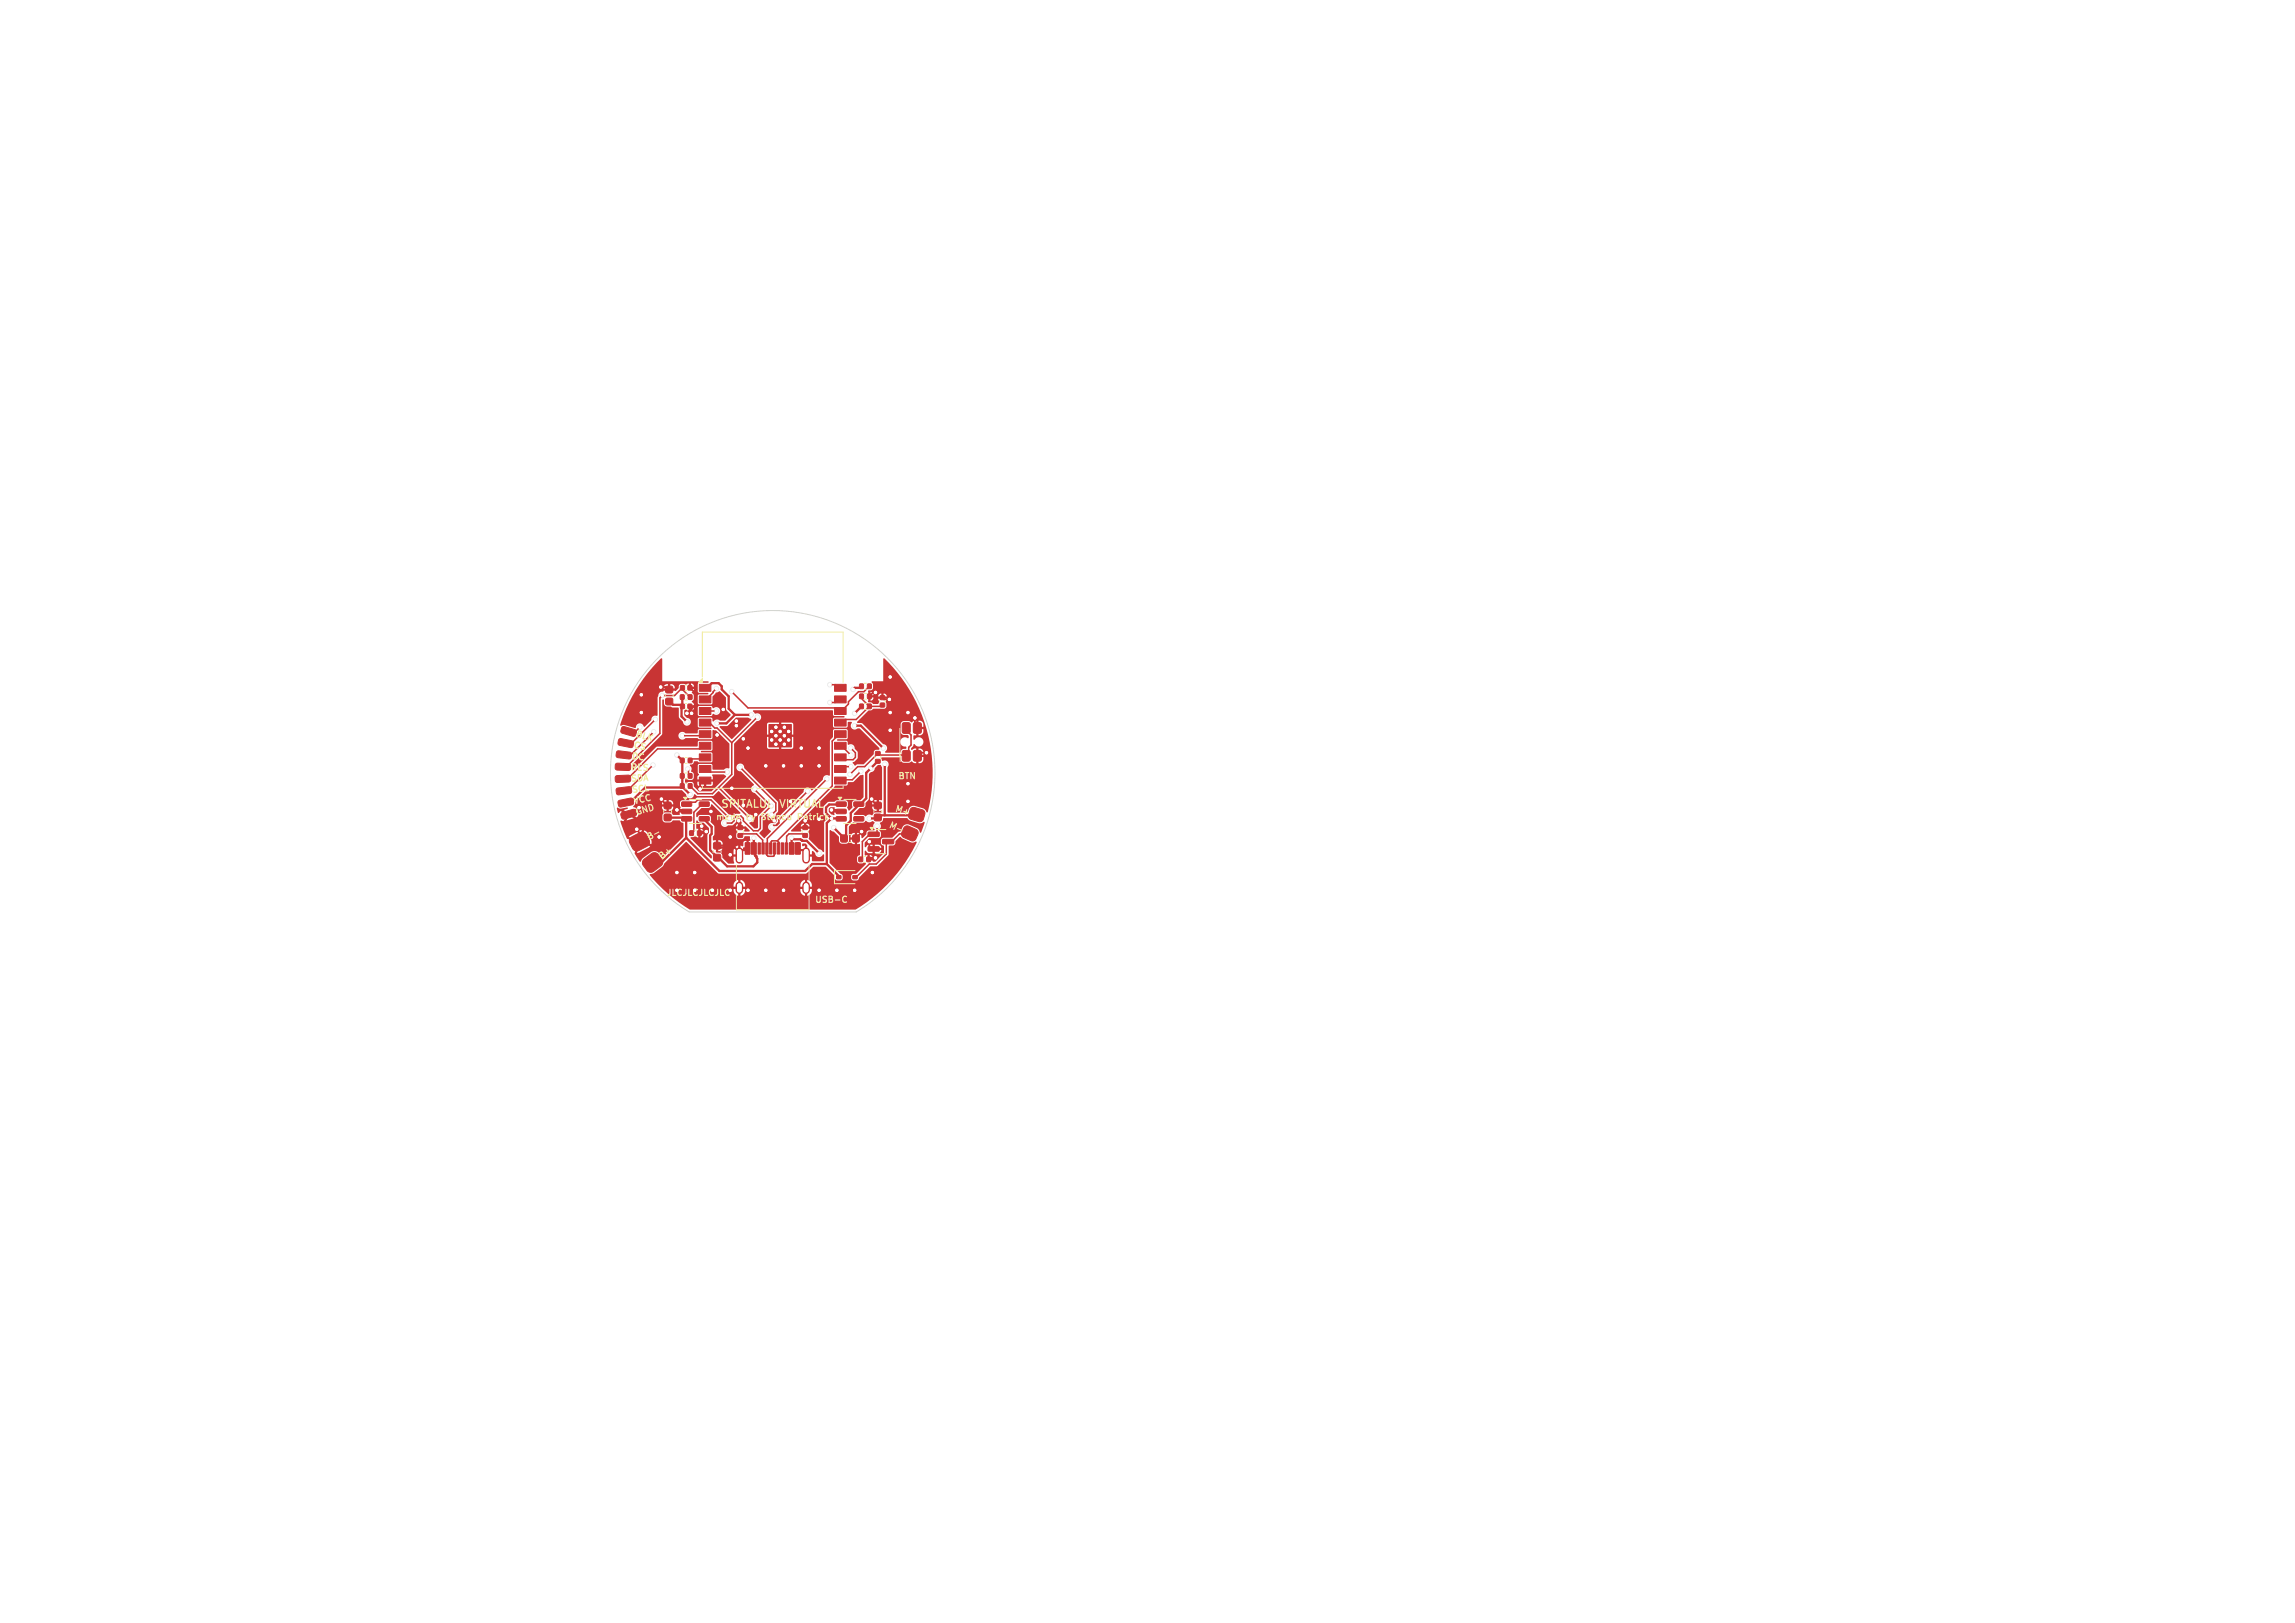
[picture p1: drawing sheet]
<svg xmlns="http://www.w3.org/2000/svg" width="297mm" height="210mm" viewBox="0 0 297 210" stroke-linecap="round" stroke-linejoin="round" font-family="sans-serif">
<defs><g id="words">
<g font-size="1.4" fill="#fff">
<text x="93.2" y="104.8">SPITALUL</text>
<text x="101" y="104.8">VIRTUAL</text>
</g>
<g font-size="1.1" fill="#f2eda1">
<text x="82.1" y="95.5" transform="rotate(16 82.1 95.5)">BLK</text>
<text x="81.5" y="99.9" transform="rotate(2 81.5 99.9)">RES</text>
<text x="81.6" y="101.4" transform="rotate(-2 81.6 101.4)">SDA</text>
<text x="81.6" y="98.4" transform="rotate(7 81.6 98.4)">DC</text>
<text x="81.8" y="97" transform="rotate(11 81.8 97)">CS</text>
<text x="116.1" y="101">BTN</text>
<text x="81.7" y="102.8" transform="rotate(-7 81.7 102.8)">SCL</text>
<text x="82.3" y="105.7" transform="rotate(-16 82.3 105.7)">GND</text>
<text x="114.8" y="107.2" transform="rotate(24 114.8 107.2)">M-</text>
<text x="115.6" y="105.2" transform="rotate(16 115.6 105.2)">M+</text>
<text x="84" y="109" transform="rotate(-27 84 109)">B-</text>
<text x="85.6" y="111.5" transform="rotate(-37 85.6 111.5)">B+</text>
<text x="105.4" y="117">USB-C</text>
</g>
<g font-size="1.1" fill="#fff">
<text x="82" y="104.3" transform="rotate(-11 82 104.3)">VCC</text>
<text x="92.5" y="106.3">made</text>
<text x="96.6" y="106.3">by</text>
<text x="98.9" y="106.3">Stancu</text>
<text x="103.8" y="106.3">Patrick</text>
<text x="86.1" y="116.1">JLCJLCJLCJLC</text>
</g>
</g></defs>
<g fill="#c83434" stroke="#c83434" stroke-width=".13">
<path d="M95.5 107.9h.6v.4h-.6z"/>
<path d="M95.5 106.9h.6v.4h-.6z"/>
<path d="M113.2 105.4l.2-.1 .6 .1 .1 .1-.1 .7h-.2h-.6l-.1-.2z"/>
<path d="M113.2 103.8h.2h.6l.1 .2-.1 .6-.2 .1-.6-.1-.1-.2z"/>
<path d="M108.3 113.3h.5v.4h-.5z"/>
<path d="M110.4 113.3h.5v.4h-.5z"/>
<path d="M92.4 110.6l.1-.1 .7 .1 .1 .2-.1 .6h-.1h-.7l-.1-.2z"/>
<path d="M92.4 109h.1h.7l.1 .2-.1 .6-.1 .1-.7-.1-.1-.1z"/>
<path d="M108.8 108.1l.2-.1 .6 .1 .1 .1-.1 .7-.1 .1-.7-.1v-.1z"/>
<path d="M110.4 108.1l.1-.1 .7 .1v.1v.7l-.2 .1-.6-.1-.1-.1z"/>
<path d="M88.1 89.9h.4v.6h-.4z"/>
<path d="M89.1 89.9h.4v.6h-.4z"/>
<path d="M88.1 98.1h.4v.6h-.4z"/>
<path d="M89.1 98.1h.4v.6h-.4z"/>
<path d="M83.3 111.3l1-.9 .5-.1 .4 .3 .5 .7 .1 .3-.3 .4-.9 .8-.5 .1-.4-.3-.5-.7-.1-.3z"/>
<path d="M81.6 108.4l1.2-.7h.5l.3 .2 .4 .8v.5l-.3 .3-1 .6h-.5l-.3-.3-.4-.9v-.3z"/>
<path d="M88.1 100.1h.4v.6h-.4z"/>
<path d="M89.1 100.1h.4v.6h-.4z"/>
<path d="M86.2 90.4l.2-.1 .6 .1 .1 .1-.1 .7h-.2h-.6l-.1-.2z"/>
<path d="M86.2 88.8h.2h.6l.1 .2-.1 .6-.2 .1-.6-.1-.1-.2z"/>
<path d="M88.1 91.1h.5v.6h-.5z"/>
<path d="M89 91.1h.5v.6h-.5z"/>
<path d="M96.4 109.1h.7v1.4h-.7z"/>
<path d="M97.2 109.1h.6v1.4h-.6z"/>
<path d="M98.6 109.1h.3v1.4h-.3z"/>
<path d="M99.6 109.1h.3v1.4h-.3z"/>
<path d="M100.1 109.1h.3v1.4h-.3z"/>
<path d="M101.1 109.1h.3v1.4h-.3z"/>
<path d="M102.1 109.1h.7v1.4h-.7z"/>
<path d="M103 109.1h.5v1.4h-.5z"/>
<path d="M101.6 109.1h.3v1.4h-.3z"/>
<path d="M100.6 109.1h.3v1.4h-.3z"/>
<path d="M99.1 109.1h.3v1.4h-.3z"/>
<path d="M98.1 109.1h.3v1.4h-.3z"/>
<path d="M103.9 107.9h.6v.4h-.6z"/>
<path d="M103.9 106.9h.6v.4h-.6z"/>
<path d="M88.1 101.4h.4v.6h-.4z"/>
<path d="M89.1 101.4h.4v.6h-.4z"/>
<path d="M113.9 91h.6v.5h-.6z"/>
<path d="M113.9 90h.6v.5h-.6z"/>
<path d="M111.3 88.5h.4v.6h-.4z"/>
<path d="M112.3 88.5h.4v.6h-.4z"/>
<path d="M113.3 98.3h.6v.4h-.6z"/>
<path d="M113.3 97.3h.6v.4h-.6z"/>
<path d="M88.2 103.8h1.2l.1 .1v.4l-.1 .1-1.1-.1-.1-.1z"/>
<path d="M88.2 104.7h1.2l.1 .1v.4l-.1 .1h-1.1l-.1-.2z"/>
<path d="M88.2 105.7h1.2l.1 .1v.4h-.1h-1.1l-.1-.1z"/>
<path d="M90.5 105.7h1.2l.1 .1v.4h-.1h-1.1l-.1-.1z"/>
<path d="M90.5 103.8h1.2l.1 .1v.4l-.1 .1-1.1-.1-.1-.1z"/>
<path d="M116.8 97.2l.2-.1 .7 .1 .1 .2-.1 1-.1 .1-.8-.1v-.1z"/>
<path d="M116.8 93.6l.2-.1 .7 .1 .1 .1-.1 1.1-.1 .1-.8-.1v-.1z"/>
<path d="M118.3 97.2l.1-.1 .8 .1v.2v1l-.2 .1-.7-.1-.1-.1z"/>
<path d="M118.3 93.6l.1-.1 .8 .1v.1v1.1l-.2 .1-.7-.1-.1-.1z"/>
<path d="M88.1 88.7h.5v.6h-.5z"/>
<path d="M89 88.7h.5v.6h-.5z"/>
<path d="M112.4 107.7h1.3l.1 .1v.4h-.1h-1.3l-.1-.1z"/>
<path d="M112.4 109.6h1.3l.1 .1v.4h-.1h-1.3l-.1-.1z"/>
<path d="M114.2 108.6h1.4l.1 .2v.3l-.2 .1h-1.2l-.1-.1z"/>
<path d="M111.3 89.8h.4v.6h-.4z"/>
<path d="M112.3 89.8h.4v.6h-.4z"/>
<path d="M89.3 107.5h.4v.6h-.4z"/>
<path d="M90.3 107.5h.4v.6h-.4z"/>
<path d="M86 105.4l.1-.1 .7 .1 .1 .1-.1 .7h-.1h-.7l-.1-.2z"/>
<path d="M86 103.8h.1h.7l.1 .2-.1 .6-.1 .1-.7-.1-.1-.2z"/>
<path d="M111.3 91.1h.4v.6h-.4z"/>
<path d="M112.3 91.1h.4v.6h-.4z"/>
<path d="M117.9 104.6l.4-.1 1.3 .4 .1 .4-.3 .9-.4 .1-1.3-.4-.1-.4z"/>
<path d="M117.1 107l.4-.1 1.2 .6 .1 .4-.4 .8-.4 .1-1.2-.6-.1-.4z"/>
<path d="M80.4 105.2l1.6-.5 .2 .1 .2 .6-.2 .2-1.5 .4-.3-.2-.1-.4z"/>
<path d="M80.1 103.6l1.6-.3 .2 .1 .1 .5-.2 .2-1.5 .3-.3-.2v-.4z"/>
<path d="M79.8 102.1l.2-.1 1.5-.2 .2 .1v.6l-.2 .2-1.5 .1-.2-.2z"/>
<path d="M79.7 100.4h.2l1.5-.1 .2 .2v.5l-.2 .2h-1.6l-.2-.2z"/>
<path d="M79.7 98.8l.2-.1 1.6 .1 .1 .2v.5l-.3 .2-1.5-.1-.2-.2z"/>
<path d="M79.9 97.2l.2-.1 1.5 .3 .1 .1v.6l-.3 .1-1.5-.2-.2-.3z"/>
<path d="M80.1 95.7l.3-.1 1.5 .3 .1 .2-.1 .5-.3 .1-1.5-.3-.1-.2z"/>
<path d="M80.5 94.1l.3-.1 1.5 .5 .1 .1-.2 .6-.3 .1-1.5-.5-.1-.2z"/>
<path d="M108.2 103.8h1.2l.1 .1v.4l-.1 .1-1.1-.1-.1-.1z"/>
<path d="M108.2 104.7h1.2l.1 .1v.4l-.1 .1h-1.1l-.1-.2z"/>
<path d="M108.2 105.7h1.2l.1 .1v.4h-.1h-1.1l-.1-.1z"/>
<path d="M110.5 105.7h1.2l.1 .1v.4h-.1h-1.1l-.1-.1z"/>
<path d="M110.5 103.8h1.2l.1 .1v.4l-.1 .1-1.1-.1-.1-.1z"/>
<path d="M111.2 110.9h.4v.6h-.4z"/>
<path d="M112.2 110.9h.4v.6h-.4z"/>
<path d="M90.5 88.5h1.5v.9h-1.5z"/>
<path d="M90.5 90.1h1.5v.9h-1.5z"/>
<path d="M90.5 91.5h1.5v.9h-1.5z"/>
<path d="M90.5 93.1h1.5v.9h-1.5z"/>
<path d="M90.5 94.5h1.5v.9h-1.5z"/>
<path d="M90.5 96.1h1.5v.9h-1.5z"/>
<path d="M90.5 97.5h1.5v.9h-1.5z"/>
<path d="M90.5 99.1h1.5v.9h-1.5z"/>
<path d="M90.5 100.5h1.5v.9h-1.5z"/>
<path d="M108 100.5h1.5v.9h-1.5z"/>
<path d="M108 99.1h1.5v.9h-1.5z"/>
<path d="M108 97.5h1.5v.9h-1.5z"/>
<path d="M108 96.1h1.5v.9h-1.5z"/>
<path d="M108 94.5h1.5v.9h-1.5z"/>
<path d="M108 93.1h1.5v.9h-1.5z"/>
<path d="M108 91.5h1.5v.9h-1.5z"/>
<path d="M108 90.1h1.5v.9h-1.5z"/>
<path d="M108 88.5h1.5v.9h-1.5z"/>
<path d="M99.5 93.7h2.9v3h-2.9z"/>
<circle cx="99.9" cy="94.7" r=".3"/>
<circle cx="99.9" cy="95.8" r=".3"/>
<circle cx="100.4" cy="94.1" r=".3"/>
<circle cx="100.4" cy="95.2" r=".3"/>
<circle cx="100.4" cy="96.3" r=".3"/>
<circle cx="101" cy="94.7" r=".3"/>
<circle cx="101" cy="95.8" r=".3"/>
<circle cx="101.5" cy="94.1" r=".3"/>
<circle cx="101.5" cy="95.2" r=".3"/>
<circle cx="101.5" cy="96.3" r=".3"/>
<circle cx="102.1" cy="94.7" r=".3"/>
<circle cx="102.1" cy="95.8" r=".3"/>
</g>
<path d="M95.7 110.1v1.1M95.7 114.6v.6M104.3 110.1v1.1M104.3 114.6v.6" fill="none" stroke="#c83434" stroke-width="1"/>
<g fill="#ececec" stroke="#ececec" stroke-width=".13">
<circle cx="94.5" cy="110.6" r=".3"/>
<circle cx="94.5" cy="108.3" r=".3"/>
<circle cx="106" cy="96.8" r=".3"/>
<circle cx="99.1" cy="115.2" r=".3"/>
<circle cx="87.6" cy="115.2" r=".3"/>
<circle cx="90.6" cy="102.1" r=".3"/>
<circle cx="95.6" cy="106.2" r=".3"/>
<circle cx="101.4" cy="99.1" r=".3"/>
<circle cx="92.2" cy="115.2" r=".3"/>
<circle cx="96.2" cy="95.6" r=".3"/>
<circle cx="99.1" cy="99.1" r=".3"/>
<circle cx="112.8" cy="103.4" r=".3"/>
<circle cx="106" cy="115.2" r=".3"/>
<circle cx="115.2" cy="92.2" r=".3"/>
<circle cx="91.4" cy="107.6" r=".3"/>
<circle cx="89.9" cy="115.2" r=".3"/>
<circle cx="88.9" cy="92.3" r=".3"/>
<circle cx="87.6" cy="104.8" r=".3"/>
<circle cx="103.7" cy="99.1" r=".3"/>
<circle cx="118.4" cy="92.9" r=".3"/>
<circle cx="85.5" cy="88.9" r=".3"/>
<circle cx="83" cy="89.9" r=".3"/>
<circle cx="92.8" cy="95.1" r=".3"/>
<circle cx="115.1" cy="90.5" r=".3"/>
<circle cx="113.3" cy="111" r=".3"/>
<circle cx="94.5" cy="115.2" r=".3"/>
<circle cx="112.5" cy="108.9" r=".3"/>
<circle cx="82.4" cy="107.3" r=".3"/>
<circle cx="90.8" cy="106.9" r=".3"/>
<circle cx="92" cy="105" r=".3"/>
<circle cx="107.6" cy="104.8" r=".3"/>
<circle cx="117.5" cy="101.4" r=".3"/>
<circle cx="115.2" cy="94.5" r=".3"/>
<circle cx="96.8" cy="115.2" r=".3"/>
<circle cx="111.5" cy="107.6" r=".3"/>
<circle cx="101.4" cy="115.2" r=".3"/>
<circle cx="113.3" cy="89.6" r=".3"/>
<circle cx="110.6" cy="115.2" r=".3"/>
<circle cx="95.3" cy="93.9" r=".3"/>
<circle cx="119.9" cy="97.4" r=".3"/>
<circle cx="97.8" cy="105.4" r=".3"/>
<circle cx="108.3" cy="115.2" r=".3"/>
<circle cx="115.2" cy="87.6" r=".3"/>
<circle cx="106" cy="99.1" r=".3"/>
<circle cx="93.6" cy="91.8" r=".3"/>
<circle cx="83" cy="92.2" r=".3"/>
<circle cx="95.3" cy="93.3" r=".3"/>
<circle cx="85.6" cy="103.4" r=".3"/>
<circle cx="103.7" cy="96.8" r=".3"/>
<circle cx="117.5" cy="103.7" r=".3"/>
<circle cx="117.5" cy="92.2" r=".3"/>
<circle cx="89.5" cy="92.3" r=".3"/>
<circle cx="85.3" cy="108.3" r=".3"/>
<circle cx="87.6" cy="112.9" r=".3"/>
<circle cx="96.8" cy="96.8" r=".3"/>
<circle cx="89.9" cy="112.9" r=".3"/>
<circle cx="112.9" cy="112.9" r=".3"/>
<circle cx="94.7" cy="102" r=".3"/>
<circle cx="92.8" cy="93.6" r=".3"/>
<circle cx="89.3" cy="102.8" r=".3"/>
<circle cx="97.2" cy="92.5" r=".3"/>
<circle cx="87.6" cy="97.7" r=".3"/>
<circle cx="110.4" cy="89.2" r=".3"/>
<circle cx="107.9" cy="107.1" r=".3"/>
<circle cx="112.7" cy="99.4" r=".3"/>
<circle cx="88.9" cy="93.4" r=".3"/>
<circle cx="107.6" cy="105.9" r=".3"/>
<circle cx="114.5" cy="98.9" r=".3"/>
<circle cx="112.5" cy="105.9" r=".3"/>
<circle cx="114.3" cy="96.8" r=".3"/>
<circle cx="110.6" cy="92.3" r=".3"/>
<circle cx="110.6" cy="93.9" r=".3"/>
<circle cx="97.6" cy="108.5" r=".3"/>
<circle cx="106" cy="110.4" r=".3"/>
<circle cx="102.4" cy="108.5" r=".3"/>
<circle cx="97.7" cy="102.1" r=".3"/>
<circle cx="93.8" cy="106.5" r=".3"/>
<circle cx="110.1" cy="96.8" r=".3"/>
<circle cx="110" cy="100.2" r=".3"/>
<circle cx="94.1" cy="99.9" r=".3"/>
<circle cx="85.7" cy="90" r=".3"/>
<circle cx="92.7" cy="89.1" r=".3"/>
<circle cx="99.9" cy="107" r=".3"/>
<circle cx="110.1" cy="99.2" r=".3"/>
<circle cx="104.5" cy="102.4" r=".3"/>
<circle cx="82.8" cy="94.1" r=".3"/>
<circle cx="94.7" cy="89.5" r=".3"/>
<circle cx="84.8" cy="93.1" r=".3"/>
<circle cx="111.4" cy="99.8" r=".3"/>
<circle cx="84.6" cy="94.7" r=".3"/>
<circle cx="107.4" cy="90.9" r=".3"/>
<circle cx="88.3" cy="95.2" r=".3"/>
<circle cx="84.5" cy="99" r=".3"/>
<circle cx="107.4" cy="88.6" r=".3"/>
<circle cx="113.5" cy="106.9" r=".3"/>
<circle cx="99.9" cy="105.4" r=".3"/>
<circle cx="95.8" cy="99.3" r=".3"/>
<circle cx="92.7" cy="92" r=".3"/>
<circle cx="89" cy="99.5" r=".3"/>
<circle cx="98" cy="92.8" r=".3"/>
<circle cx="107" cy="100.8" r=".3"/>
<circle cx="110.1" cy="97.7" r=".3"/>
</g>
<g fill="none" stroke="#c83434" stroke-width=".25">
<path d="M85.5 88.9h.7M89.5 89.2l.5 .5v1.5l-1.1 1.1M89.5 91.6v.7M113.3 89.6h-.3l-.3 .3M114.4 90.5h.7M118.4 92.9v.7M119.2 97.4h.7M82.4 107.3l.4 .5M85.6 103.4l.4 .5M87.6 104.8h.7M90.6 101.4v.7M90.7 107.6h.7"/>
<path d="M93.2 109.7h1.9l.2 .2M95.6 106.2v.7M96.1 110h.4M103.5 110h.4M104.2 106.2v.7M107.6 104.8h.7M111.5 107.6l-.4 .5M112.5 108.9v.7M112.6 111h.7M112.8 103.4l.4 .5"/>
</g>
<g fill="none" stroke="#c83434" stroke-width=".3">
<path d="M87 91.1l.1 .1h1M87.6 97.7l.5 .5M88.2 91.6v1.1l.7 .7M88.3 90.4v.8M88.3 98.6v1.6M91.9 88.6l.2-.2h.9l.4 .4v.4l.9 .9v1.6l.8 .8M95.1 92.5l-1.1 1.1h-1.2M95.1 92.5h2.1M110.6 93.9h.8l2.9 2.9M111.3 89h-.7l-.2 .2M111.3 91.6l-.7 .7M113.4 98.7l-1.3 1.3v3.3l-.5 .5"/>
<path d="M114.5 98.9v6.6M86.8 105.8h1.5M88.1 101.9h-4.6l-1.7 1.7M88.3 100.6v.9M88.4 101.9l.9 .9M88.8 108.4l4.3 4.3h11.1l.9-.9h1.9M88.8 108.4l-3.1 3.1M88.8 106.2v2.2M91.3 106.2l.8 .8v.9l-.2 .2v1.9l.6 .6M97.5 108.5v.8M97.7 110.4v.3l.2 .1 .1 .3v.5l-.5 .5h-3.4l-.9-.9M102.4 108.5v.8"/>
<path d="M102.7 108.6h.9l.2 .1v.1h.6l1.6 1.6M107 106.5v5.3M107 111.8l1.6 1.6M107.3 104.1h1M107.6 105.9h.7M107.9 107.1l1 1M111 104.3l-.9 .9v1l-.6 .6v1.3M112.5 105.9h.7M114 105.5h3.7"/>
</g>
<g fill="none" stroke="#c83434" stroke-width=".2">
<path d="M82.8 94.1l-.5 .5M84.5 99l-2.9 2.9M84.6 94.7l-2.9 2.9M84.8 93.1l-2.9 2.9M88.1 89.2l-.8 .8h-1.6l-.3 .3v4.6l-4 4M88.3 89.2l.8 .8M88.3 95.2h2.3M89 99.5l.1 .1v.6M89.5 98.2h1.1M90.6 96.9h-5.5l-3.6 3.6M91.9 99.9h2.2M91.9 92h.8"/>
<path d="M91.9 93.6l.6 .6h.3l1.9 1.9M92.7 89.1l-.9 1M94.7 89.5l2.1 2.1h11.3M94.7 96.1v4.1l-2.5 2.5h-1.9l-.8-.8M95.8 99.3l4.6 4.6M98 92.8l-3.3 3.3M107.4 90.9h.7M107.4 88.6h.7M108.2 95.4l-.5 .5v5.8l-7.1 7.1M109.3 96.9l.8 .8M109.4 99.2h.7M110.1 96.8l.6 .6v.6l-.3 .3h-1"/>
<path d="M111.4 99.8l-1.1 1.1h-.9M111.6 90.3v.2l.7 .7M112.3 89l-.5 .5h-.7l-1.3 1.3v.3l-.5 .5M112.3 91.6l-1.5 1.5h-1.4M112.7 91.4h1.3M113.4 97.7l-1.5 1.5h-.9l-1 1M113.8 97.7h3M117.6 94.8l.3 .3v1.3l-.3 .3v.5M89.4 103.8h.6l.3-.3h1.7l2.4 2.4M90.6 104.3l-.8 .8v2.4l-.1 .1M93 101.9l4 4M96 107.9h1.9l.8 .8v.5"/>
<path d="M97.7 102.1v.1l2.1 2.1-1.4 1.4v1.5l-.3 .3h-.6l-1.3-1.3v-.3l-.3-.3h-.6M99.2 110.4v.2l.2 .2h.7l.1-.1v-.3M100.4 104.9l-.5 .5M100.5 106.7v.1h-.4l-.2 .2M100.6 108.8h-.7l-.1 .1v.3M100.6 108.8l.2 .2v.2M104 107.9h-1.9l-.3 .3v1M104.5 102.4l-3.7 3.7M107 100.8l-7.7 7.7v.7M112.4 108.1l-.8 .8v2.1M113.5 106.9v.8M114.7 109.1v1.4l-1.3 1.3h-.9l-1.6 1.6"/>
<path d="M116.8 107.9h-.4l-.8 .8"/>
</g>
<g fill="#c83434">
<path d="M84.1 113.1l.6-.2 1-.7 .3-.5 2.8-2.8 4.2 4.2h11.2l.2-.1 .9-.8h1.5l1.2 1.1 .1 .4 .1 .2h.6l.2-.2v-.5l-1.6-1.6v-4.1l.1-.1 .4 .2 .6 .6 .1 .7 .1 .2 .3 .1h.6l.2-.2 .1-.2h.2l.1 .3 .4 .1v-.5h-.5v.1h-.2v-.4h.7v-.6a.49 .49 0 0 0-.5 .6h-.2v-1.5l.5-.5 1.3 .1 .3-.3a.74 .74 0 0 0 1 .1l.2 .2a.7 .7 0 0 0 0 .9l-.8 .1a.47 .47 0 0 0-.3 .5l-.5 .4h-.1a.52 .52 0 0 0-.6-.6v1.4h.3l.1 .1v1.3l-.4 .3v.6l.3 .2h.4l.3-.1 .2 .1-1.3 1.3-.4 .1-.2 .1v.5l.2 .2h.6l.2-.4 1.4-1.4 1-.1 1.4-1.3v-1.3l.7-.1 .2-.1v-.4l.5-.5h.1l.3 .2 1.1 .5 .7-.1v.2a20.5 20.5 0 0 1-7.9 8.6h-21.4l-1.5-1-1.8-1.5h8.9l.2 .5 .4 .2v-.5h.3v.5h.1l.4-.3 .1-.4h7.2l.1 .5 .5 .2v-.5h.3v.5l.3-.2 .2-.3 .1-.4h-.5v-.3h.5v-.3l-.2-.3-.3-.2-.1-.1v.5h-.3v-.5l-.3 .1-.3 .4v.4h.4v.3h-.4v.2h-7.2v-.2h-.4v-.3h.4v-.5l-.3-.2-.3-.2v.5h-.3v-.5l-.3 .2-.3 .5v.2h.5v.3h-.5v.2h-8.9l-1.5-1.5z"/>
<path d="M90.1 105.2l.6-.6 1.1-.1 .3-.4 1.8 1.7v.2a.52 .52 0 0 0-.6 .6 .52 .52 0 0 0 .7 .3h1.7v-.3h-.3l-.2 .3h-1.2l.2-.1h.7l.4-.4 .1-.5h.3l.2 .2 .1 .4v.4h.5l.5 .6-.1 .1h-.5l-.1-.1 .1-.3h-1.2l.2 .4-.1 .3v.4l.1 .2 .7 .1 .3-.4h.6l.1 .1v.4l-.2 .1-.1 1.1h-.6v-.3h.4v-.8h-.2l-.2 .2v.5l-.4-.1v.5h-.3v-.5l-.3 .2a.98 .98 0 0 0-.3 .9h.5v.3h-.5l.1 .9h-.8l-.7-.7a.51 .51 0 0 0-.3-.7h-.5v-.2a.63 .63 0 0 0 .8-.3v-.2h-.5v.5h-.3v-.8h.8a.49 .49 0 0 0-.5-.6v.6h-.3v-.6l-.4 .1v-.1v-.4l.2-.4v-.9l-.1-.2-.5-.5v-.7l-.2-.2h-1.1l-.4 .3h-.1z"/>
<path d="M79.9 104.5l.4 .1 .9-.1v.1l-.5 .2 1.7 1 .2-.2v-.4a.83 .83 0 0 0-.3-.7h-.1h3.5a.62 .62 0 0 0 .8 .4 .49 .49 0 0 0 .6-.5h-.6v.5h-.2v-.5h-.6v.1h-3.5l-.3-.1 .3-.3h4.9l-.1-.4-.3-.2h-.2v.6h-.2v-.6a.49 .49 0 0 0-.6 .6h-3.5v-.4l1.5-1.4 4.5-.1 .6 .6a.51 .51 0 0 0 .5 .5 .51 .51 0 0 0 .5-.5h.1l.4 .2h2l.7-.6 2.8 2.7v.1l-.6 .1-.3 .3-.6-.2-2.1-2.1-.2-.1h-1.7l-.5 .3-1.6 .1-.2 .2v.5a.25 .25 0 0 1 0 .4v.1l1 .1v.2h-1v.3h-.1h-.8l-.3-.3h-.8l-.3 .3v.6l.1 .3 .2 .1h.8l.3-.2h.8l.2 .2 .3 .1v1.8l-2.6 2.6h-.1l-.5-.6a.8 .8 0 0 0-1 0l-1 .7-.3 .5h-.1l-.7-1.1 .6-.1 1.2-.6 .2-.2-1.2-.4-.5 1.3h-.3l.5-1.4-.6-.2h.9l1.4 .4v-.5l-.5-.9-.4-.4-.5 1.4h-.9l-.9-.3-.1-.2h.4l1.3 .4 .4-1.3-.3 .1-1.2 .6-.2 .2h-.4l-.7-2.1h.1h.3h.4l.9-.3-.6-.3-.3 .6h-.4l.4-.8-.8-.5-.2 .3h-.1z"/>
<path d="M114.3 105.9h3.1l.3 .3 1.2 .3h.2l.5-.2 .1 .2-.5 1.2-.1 .1-.1-.1a.74 .74 0 0 0-.6-.7l-.8-.3a.67 .67 0 0 0-.8 .3l-.3 .6h-.3l-.7 .8h-1.2l-.2 .1-.1 .7 .4 .3v.8l-1.1 1.2h-.3l-.1-.1-.6-.1v-.2h.6v-.2l-.1-.2-.2-.1v.5h-.3v-.5l-.3 .1-.1-.1 .1-.5 .4 .3h1.4l.2-.3 .1-.1h-.9v.4h-.3v-.7h1.2l-.1-.2-.2-.2h-.6v.4h-.3v-.4h-.6l-.3 .3-.1-.1v-.5l.5-.5h1.3l.2-.2 .1-.5-.2-.3v-.2a.62 .62 0 0 0 .1-.8 .54 .54 0 0 0 .4-.6z"/>
<path d="M104.6 110.5h.5v-.4l.4 .3a.53 .53 0 0 0 .4 .5 .53 .53 0 0 0 .6-.3h.1v.8h-1.5v-.6h-.5z"/>
<path d="M90.1 106.2h.1l.3 .2 .6 .1 .6 .7v.5l-.2 .4v1.9l.1 .2 .5 .5v.4l-2.7-2.7v-.1h.3l.3-.1 .3 .2h.5l.2-.3v-.1h-.3v.4h-.3v-.7h.6v-.1l-.1-.3-.2-.1v.5h-.3v-.5l-.2 .1-.1-.1z"/>
<path d="M108 101.7l1.6-.1 .2-.4h.6l.9-.9h.4v2.9l-.4 .3-.9 .1-.1 .3v.6l-.4 .4-.1-.2a.33 .33 0 0 1-.1-.5v-.4l-.2-.2-1.2-.1-.3 .2-.8 .1-.6 .5v1l.5 .6-.5 .5v3.8v.1l-.4-.4h-.2l-1.3-1.3v-.7l-.1-.3 .2-.4h-1.2l.1 .3-.1 .1-1.2-.1 .5-.6h1.9l-.1-.2-.3-.1v.3h-.3v-.3h-.3l-.2 .3h-.7l5-5z"/>
<path d="M103.1 109h.3l-.1 .9h-.3v-.2l.1-.1z"/>
<path d="M103.8 109.2h.4l.2 .1 .1 .6h-.3v-.5l-.4 .1z"/>
<path d="M97.5 91.9h10.2l.1 .1v.5l.1 .1 1.4 .1-.1 .1-1.3 .1-.1 1.1 .1 .1h1.7l.1-.1v-.6h.5v.1a.51 .51 0 0 0 0 .7 .51 .51 0 0 0 .7 .1h.4l2.5 2.5v.1v.1l-.6 .1-.1 .2v.3l-1.3 1.3h-.9l-.2 .2-.4-.4 .7-.5v-.8v-.2l-.4-.4a.56 .56 0 0 0-.9-.4v-.4l-.1-.1-1.3-.1 .1-.1 1.2-.1v-1.2h-1.7l-.1 .9-.4 .6v4.4l-.1 .1a.56 .56 0 0 0-.6 0 .56 .56 0 0 0-.2 .5l-1.4 1.3h-.1a.52 .52 0 0 0-.7-.3 .52 .52 0 0 0-.3 .6l-3.4 3.4-.2 .4-.1 .2h-.2a.55 .55 0 0 0-.7 .4 .55 .55 0 0 0 .4 .7l-.9 .9-.6-.7 .4-.5v-1.5l.6-.5a.55 .55 0 0 0 .6 .6 .55 .55 0 0 0 .5-.6l.3-.3v-1.3l-4.4-4.3a.52 .52 0 0 0-.5-.6 .52 .52 0 0 0-.5 .5 .52 .52 0 0 0 .6 .5l1.6 1.7v.1a.52 .52 0 0 0-.3 .6 .52 .52 0 0 0 .5 .4l1.6 1.6v.2l-1.2 1.2v1.4l-.1 .2h-.4l-.6-.7a.54 .54 0 0 0 .5-.6 .54 .54 0 0 0-.6-.5l-3.4-3.5 1.5-1.6v-3.6h4.3l.2 .2h2.9l.3-.2v-1.3h-.8l.3 .4-.6 .6-.1 .1-.1-.2a.16 .16 0 0 0 .2 .1 .16 .16 0 0 0 0-.2 .16 .16 0 0 0-.2 0l-.1 .1-.2-.2v.8h-.3v-.8l-.4 .4-.1-.2a.16 .16 0 0 0 .2 .1 .16 .16 0 0 0 0-.2 .16 .16 0 0 0-.2 0l-.1 .1-.5-.5a.19 .19 0 0 0 .2 .1 .19 .19 0 0 0 .2-.1l.3 .3 .3-.3a.22 .22 0 0 0 .3 .1 .22 .22 0 0 0 .2-.1l.3 .3 .3-.3a.18 .18 0 0 0 .3 .1 .18 .18 0 0 0 .1-.2l-.2-.1-.2 .2-.3-.4-.4 .4a.19 .19 0 0 0-.2-.2 .19 .19 0 0 0-.2 .2l-.3-.4-.3 .4a.2 .2 0 0 0-.2-.2 .2 .2 0 0 0-.2 .2l.3-.4h-.7v1.3h-4.3v-.5l1-1h4.3v.1l.5 .1h.3h-.7l.2-.2h.8v.1a.16 .16 0 0 0 .2 0 .16 .16 0 0 0 0-.2 .16 .16 0 0 0-.2 .1h-.8l-.2-.1 .4-.1 .3 .1h-.7l-.1 .1h-4.3l.2-.1h3.8l-.3-.4a.19 .19 0 0 0 .2 .1 .19 .19 0 0 0 .2-.1l.3 .3 .3-.3a.22 .22 0 0 0 .3 .1 .22 .22 0 0 0 .2-.1l.3 .3 .3-.3-.3-.4-.3 .4a.22 .22 0 0 0-.2-.2 .22 .22 0 0 0-.3 .2l-.3-.4-.3 .4a.2 .2 0 0 0-.2-.2 .2 .2 0 0 0-.2 .2l.6-.6a.16 .16 0 0 0 .2 .1 .16 .16 0 0 0 0-.2 .16 .16 0 0 0-.2 0l-.1 .1 .3-.2 .3 .4h.3l.2-.2a.18 .18 0 0 0 .2 .1 .18 .18 0 0 0 .1-.2h-.1l-.2 .1 .3-.2 .6 .7v.1a.16 .16 0 0 0-.1-.2 .16 .16 0 0 0-.2 .2 .16 .16 0 0 0 .2 .1l-.2 .3h.8v-1.4l-.2-.2h-1.4v.8h-.3v-.8h-1.3l-.2 .2v1.4h-3.1l1.8-1.8a.51 .51 0 0 0 .5-.6 .51 .51 0 0 0-.8-.4l-.3-.3z"/>
<path d="M112.5 100.1l.2-.2a.59 .59 0 0 0 .5-.5l.4-.4h.4l.1 .3v4.2v.1l-.3-.1v1.4h.1a.15 .15 0 0 1 .2 0 .15 .15 0 0 1 0 .2h-.9l-.3 .4a.67 .67 0 0 0-.9 .1l-.2-.1-1.2-.1-.1-.1 .8-.7 1.6-.1 .2 .4h.4v-.5h-.6v.1h-1.1l.2-.2v-.2h1.5v-.6a.49 .49 0 0 0-.6 .6h-.9v-.2l.5-.6z"/>
<path d="M107.3 104.6l.2-.1h.4h.1l-.1 .3h1l.1 .3h-.1h-1l.1 .3-.1 .1-.3-.1-.3-.3z"/>
<path d="M114.3 85.2h.1l.3 .2a20.4 20.4 0 0 1 5 8.2 20.4 20.4 0 0 1 .3 11.5h-.1l-.4-.5-1.1-.3a.67 .67 0 0 0-.8 .4l-.2 .4h-2.5v-5.9a.54 .54 0 0 0 0-.7 .54 .54 0 0 0-.7-.1l-.2-.3 .1-.1h2.4a.64 .64 0 0 0 .5 .7h.6l.3-.2a1.14 1.14 0 0 0 1.1 .3l.4-.3 .1-.5h-.6v.8h-.3v-1.1h.9v-.5l-.3-.3-.3-.1v.9h-.3v-.9l-.3 .1-.3 .1-.1-.1 .3-.6h.1a.62 .62 0 0 0 1 .2 .62 .62 0 0 0 0-1 .62 .62 0 0 0-1 .2l-.1-.1v-.4l.2-.1a.91 .91 0 0 0 1-.2l.1-.5h-.6v.7h-.3v-1h.9v-.4a.51 .51 0 0 0-.6-.4v.8h-.3v-.8h-.4l-.2 .2-.4-.2h-.7l-.3 .2v1.4l.3 .2h.6l.1 .3-.1 .1a.61 .61 0 0 0-1 .4 .61 .61 0 0 0 .7 .7l.1 .3a.67 .67 0 0 0-.7 .4l-.1 .1h-1.9l-.1-.1 .1-.1a.52 .52 0 0 0 .2-.6 .52 .52 0 0 0-.5-.3l-2.6-2.6-.8-.2 1.5-1.6h.3l.3-.2h1.5l.2-.2v-.4a.31 .31 0 0 1 0-.6l.1-.1h-1.2l.2 .4-.2 .3h-.6l-.2-.2h-.4l-.1-.1 .1-.1 .5-.1 .1-.3h-.3v.4h-.3v-.6h2.4l-.1-.2-.3-.2v.4h-.3v-.4l-.3 .1-.2 .3h-1.2v-.1h.6v-.3l-.3-.2v.5h-.3l-.1-.6 .5-.1 .2-.2v-.6l-.2-.3 1.5-.1z"/>
<path d="M85.5 85.2l.2 .1v2.8l6 .1-.1 .1h-1.1l-.2 .2 .1 1.1 1.3 .1-.1 .1-1.2 .1-.1 1.1 .1 .1h1.7l.1-.1v-.9l.4-.5 .5-.2 .8 .8 .1 1.6 .6 .7-.8 .7h-.7a.54 .54 0 0 0-.8 .2l-.1-.1v-.3l-.1-.1h-1.7l-.1 .1 .1 1.1 1.6 .1 .1 .1-1.7 .1-.1 .1-.1 .4h-1.5a.52 .52 0 0 0-.7-.1 .52 .52 0 0 0 0 .8 .52 .52 0 0 0 .7-.1h1.5l.3 .2 1.6-.1 .1-.1v-.9l.1-.1h.4l1.7 1.8v3l-.1 .1h-.3l-.3 .2h-1.4l-.1-.1v-.5l-.1-.1-1.6-.1-.2 .2v1l.2 .2-.2 .3v.3h2l-.1-.5 .1-.1h1.4l.3 .2-.1 .1-1.8 1.9h-1.7l-.6-.6v-.3h.5l.2 .2h1.5l.2-.2 .1-.4h-.9v.6h-.3v-.6h-.8v.4h-.5l-.2-.3h-.1h-.4l-.4 .2v-.5l.1-.2 .3 .2h.4l.2-.1v-.8a.33 .33 0 0 1-.2-.5l-.2-.4 .1-.2a.46 .46 0 0 0 .4-.4h.4l.3 .2 1.6-.1v-1.2l-1.4-.1 .1-.1 1.3-.1v-1.2h-1.7l-.1 .1v.5l-.1 .1h-5.2l-3 3h-.2v-.7l3.9-3.9v-4.4a.11 .11 0 0 1 .1-.1 .11 .11 0 0 1 .1 .1v.5l.2 .2 .7 .1 .2 .2h.8l.1 1.2 .5 .6a.52 .52 0 0 0 .5 .5 .52 .52 0 0 0 .5-.5 .52 .52 0 0 0-.5-.5l-.3-.4h1.7l.2 .2 1.6-.1a.17 .17 0 0 1 .1-.2 .17 .17 0 0 1 .2 0 .51 .51 0 0 0 .7-.1 .51 .51 0 0 0-.1-.7 .51 .51 0 0 0-.7 0l-.3-.3-1.6 .1-.1 .1v1h-1.7v-.6a.25 .25 0 0 1 .2-.1 .25 .25 0 0 1 .2 .1h.5l.2-.1 .1-.2-.4-.1v.5h-.3v-.7h.7l-.1-.3-.2-.2 .3-.3v-.5l-.3-.4 .2-.2 .1-.3h-.6l-.1-.3h.7l-.1-.3-.3-.1v.4h-.3v-.4l-.1 .1a.32 .32 0 0 1-.5 0h-.5l-.2 .2v.4l-.4 .3h-1.5l-.1 .1a.67 .67 0 0 0-.7 .6l-.1 2.5a.56 .56 0 0 0-.7 .6l-.8 .8h-.2a.51 .51 0 0 0-.6-.4 .51 .51 0 0 0-.4 .5l-.1 .1-1.5-.4-.3 .1-.1-.1 .7-2.1 1.4-2.6h4.9a.49 .49 0 0 0-.6-.6v.6h-.3v-.6l-.4 .2-.1 .4h-3.5l1.4-2z"/>
<path d="M93.2 94l1-.1 1.1-1h1.5l.4 .2-2.5 2.5-1.6-1.5z"/>
</g>
<g fill="#fff" stroke="#fff" stroke-width=".13">
<circle cx="94.5" cy="110.6" r=".15"/>
<circle cx="94.5" cy="108.3" r=".15"/>
<circle cx="106" cy="96.8" r=".15"/>
<circle cx="99.1" cy="115.2" r=".15"/>
<circle cx="90.6" cy="102.1" r=".15"/>
<circle cx="95.6" cy="106.2" r=".15"/>
<circle cx="101.4" cy="99.1" r=".15"/>
<circle cx="96.2" cy="95.6" r=".15"/>
<circle cx="99.1" cy="99.1" r=".15"/>
<circle cx="112.8" cy="103.4" r=".15"/>
<circle cx="106" cy="115.2" r=".15"/>
<circle cx="115.2" cy="92.2" r=".15"/>
<circle cx="91.4" cy="107.6" r=".15"/>
<circle cx="88.9" cy="92.3" r=".15"/>
<circle cx="87.6" cy="104.8" r=".15"/>
<circle cx="103.7" cy="99.1" r=".15"/>
<circle cx="118.4" cy="92.9" r=".15"/>
<circle cx="85.5" cy="88.9" r=".15"/>
<circle cx="83" cy="89.9" r=".15"/>
<circle cx="92.8" cy="95.1" r=".15"/>
<circle cx="115.1" cy="90.5" r=".15"/>
<circle cx="113.3" cy="111" r=".15"/>
<circle cx="94.5" cy="115.2" r=".15"/>
<circle cx="112.5" cy="108.9" r=".15"/>
<circle cx="82.4" cy="107.3" r=".15"/>
<circle cx="90.8" cy="106.9" r=".15"/>
<circle cx="92" cy="105" r=".15"/>
<circle cx="107.6" cy="104.8" r=".15"/>
<circle cx="117.5" cy="101.4" r=".15"/>
<circle cx="115.2" cy="94.5" r=".15"/>
<circle cx="96.8" cy="115.2" r=".15"/>
<circle cx="111.5" cy="107.6" r=".15"/>
<circle cx="101.4" cy="115.2" r=".15"/>
<circle cx="113.3" cy="89.6" r=".15"/>
<circle cx="110.6" cy="115.2" r=".15"/>
<circle cx="95.3" cy="93.9" r=".15"/>
<circle cx="119.9" cy="97.4" r=".15"/>
<circle cx="108.3" cy="115.2" r=".15"/>
<circle cx="115.2" cy="87.6" r=".15"/>
<circle cx="106" cy="99.1" r=".15"/>
<circle cx="93.6" cy="91.8" r=".15"/>
<circle cx="83" cy="92.2" r=".15"/>
<circle cx="95.3" cy="93.3" r=".15"/>
<circle cx="85.6" cy="103.4" r=".15"/>
<circle cx="103.7" cy="96.8" r=".15"/>
<circle cx="117.5" cy="103.7" r=".15"/>
<circle cx="117.5" cy="92.2" r=".15"/>
<circle cx="89.5" cy="92.3" r=".15"/>
<circle cx="85.3" cy="108.3" r=".15"/>
<circle cx="87.6" cy="112.9" r=".15"/>
<circle cx="96.8" cy="96.8" r=".15"/>
<circle cx="89.9" cy="112.9" r=".15"/>
<circle cx="112.9" cy="112.9" r=".15"/>
<circle cx="94.7" cy="102" r=".15"/>
<circle cx="92.8" cy="93.6" r=".15"/>
<circle cx="89.3" cy="102.8" r=".15"/>
<circle cx="97.2" cy="92.5" r=".15"/>
<circle cx="87.6" cy="97.7" r=".15"/>
<circle cx="110.4" cy="89.2" r=".15"/>
<circle cx="107.9" cy="107.1" r=".15"/>
<circle cx="112.7" cy="99.4" r=".15"/>
<circle cx="88.9" cy="93.4" r=".15"/>
<circle cx="107.6" cy="105.9" r=".15"/>
<circle cx="114.5" cy="98.9" r=".15"/>
<circle cx="112.5" cy="105.9" r=".15"/>
<circle cx="114.3" cy="96.8" r=".15"/>
<circle cx="110.6" cy="92.3" r=".15"/>
<circle cx="110.6" cy="93.9" r=".15"/>
<circle cx="97.6" cy="108.4" r=".15"/>
<circle cx="106" cy="110.4" r=".15"/>
<circle cx="102.4" cy="108.4" r=".15"/>
<circle cx="97.7" cy="102.1" r=".15"/>
<circle cx="110.1" cy="96.8" r=".15"/>
<circle cx="110" cy="100.2" r=".15"/>
<circle cx="94.1" cy="99.9" r=".15"/>
<circle cx="85.7" cy="90" r=".15"/>
<circle cx="92.7" cy="89.1" r=".15"/>
<circle cx="99.9" cy="107" r=".15"/>
<circle cx="110.1" cy="99.2" r=".15"/>
<circle cx="104.5" cy="102.4" r=".15"/>
<circle cx="82.8" cy="94.1" r=".15"/>
<circle cx="94.7" cy="89.5" r=".15"/>
<circle cx="84.8" cy="93.1" r=".15"/>
<circle cx="111.4" cy="99.8" r=".15"/>
<circle cx="84.6" cy="94.7" r=".15"/>
<circle cx="107.4" cy="90.9" r=".15"/>
<circle cx="88.3" cy="95.2" r=".15"/>
<circle cx="84.5" cy="99" r=".15"/>
<circle cx="107.4" cy="88.6" r=".15"/>
<circle cx="113.5" cy="106.9" r=".15"/>
<circle cx="95.8" cy="99.3" r=".15"/>
<circle cx="92.7" cy="92" r=".15"/>
<circle cx="89" cy="99.5" r=".15"/>
<circle cx="98" cy="92.8" r=".15"/>
<circle cx="107" cy="100.8" r=".15"/>
<circle cx="110.1" cy="97.7" r=".15"/>
<circle cx="97.1" cy="111.2" r=".33"/>
<circle cx="102.9" cy="111.2" r=".33"/>
<circle cx="117.1" cy="96" r=".35"/>
<circle cx="118.9" cy="96" r=".35"/>
<circle cx="99.9" cy="94.6" r=".15"/>
<circle cx="99.9" cy="95.7" r=".15"/>
<circle cx="100.4" cy="94.1" r=".15"/>
<circle cx="100.4" cy="95.2" r=".15"/>
<circle cx="100.4" cy="96.3" r=".15"/>
<circle cx="101" cy="94.6" r=".15"/>
<circle cx="101" cy="95.7" r=".15"/>
<circle cx="101.5" cy="94.1" r=".15"/>
<circle cx="101.5" cy="95.2" r=".15"/>
<circle cx="101.5" cy="96.3" r=".15"/>
<circle cx="102.1" cy="94.6" r=".15"/>
<circle cx="102.1" cy="95.8" r=".15"/>
</g>
<path d="M95.7 110.1v1.1M95.7 114.6v.6M104.3 110.1v1.1M104.3 114.6v.6" fill="none" stroke="#fff" stroke-width=".6"/>
<path d="M85.2 107.7l-.5 .2M95.6 105.5l.1 .2-.3 .1M95.7 106l-.1 .1M103.3 105.3v.8M103.3 105.7h.3M109.1 116.6l.2 .2 .2-.1M109.5 116h-.2l-.2 .1M116.2 107.2l.5 .2" fill="none" stroke="#f2eda1" stroke-width=".15"/>
<g fill="none" stroke="#f2eda1" stroke-width=".13">
<path d="M86.1 89.9v.2M87.1 89.9v.2M88.6 89.8h.4M88.6 90.6h.4M88.6 98h.4M88.6 98.8h.4M88.7 91h.2M88.7 91.8h.2M88.7 88.6h.2M88.7 89.4h.2M90.9 87.6v-5.8h18.2v6.5M111.8 88.4h.4"/>
<path d="M111.8 89.2h.4M111.8 89.7h.4M111.8 90.5h.4M111.8 91h.4M111.8 91.8h.4M113.2 97.8v.4M113.8 90.6v.3M114 97.8v.4M114.6 90.6v.3M116.5 94.3v4.2M85.9 104.9v.2M86.9 104.9v.2"/>
<path d="M88.6 100h.4M88.6 100.8h.4M88.6 101.3h.4M88.6 102.1h.4M89.2 103.4h1.6M89.2 106.6h1.6M89.8 107.4h.4M89.8 108.2h.4M90.9 101.7v.3h18.2v-.3M92.3 110.1v.2M93.3 110.1v.2M95.3 111.9v2"/>
<path d="M95.3 115.8v1.9h9.4v-1.9M95.4 107.4v.4M96.2 107.4v.4M103.8 107.4v.4M104.6 107.4v.4M104.7 111.9v2M109.2 103.4h1.6M109.2 106.6h1.6M109.9 108h.2M109.9 109h.2M110.7 112.7h-2.7v1.7h2.7M111.7 110.8h.4"/>
<path d="M111.7 111.6h.4M113.1 104.9v.2M113.4 107.3h1.3M113.4 110.5h1.3M114.1 104.9v.2"/>
</g>
<g fill="#f2eda1" stroke="#f2eda1" stroke-width=".13">
<path d="M88.5 103.2h.4l-.2 .3z"/>
<path d="M112.6 107.1h.5l-.3 .3z"/>
<path d="M108.5 103.2h.4l-.2 .3z"/>
<path d="M90.9 87.8v.5h-.5z"/>
</g>
<path d="M84.9 85.4a21 21 0 0 1 31.6 1.6 21 21 0 0 1-5.7 31h-21.6a21 21 0 0 1-4.3-32.6z" fill="none" stroke="#d0d2cd" stroke-width=".13"/>
<use href="#words"/>
</svg>
